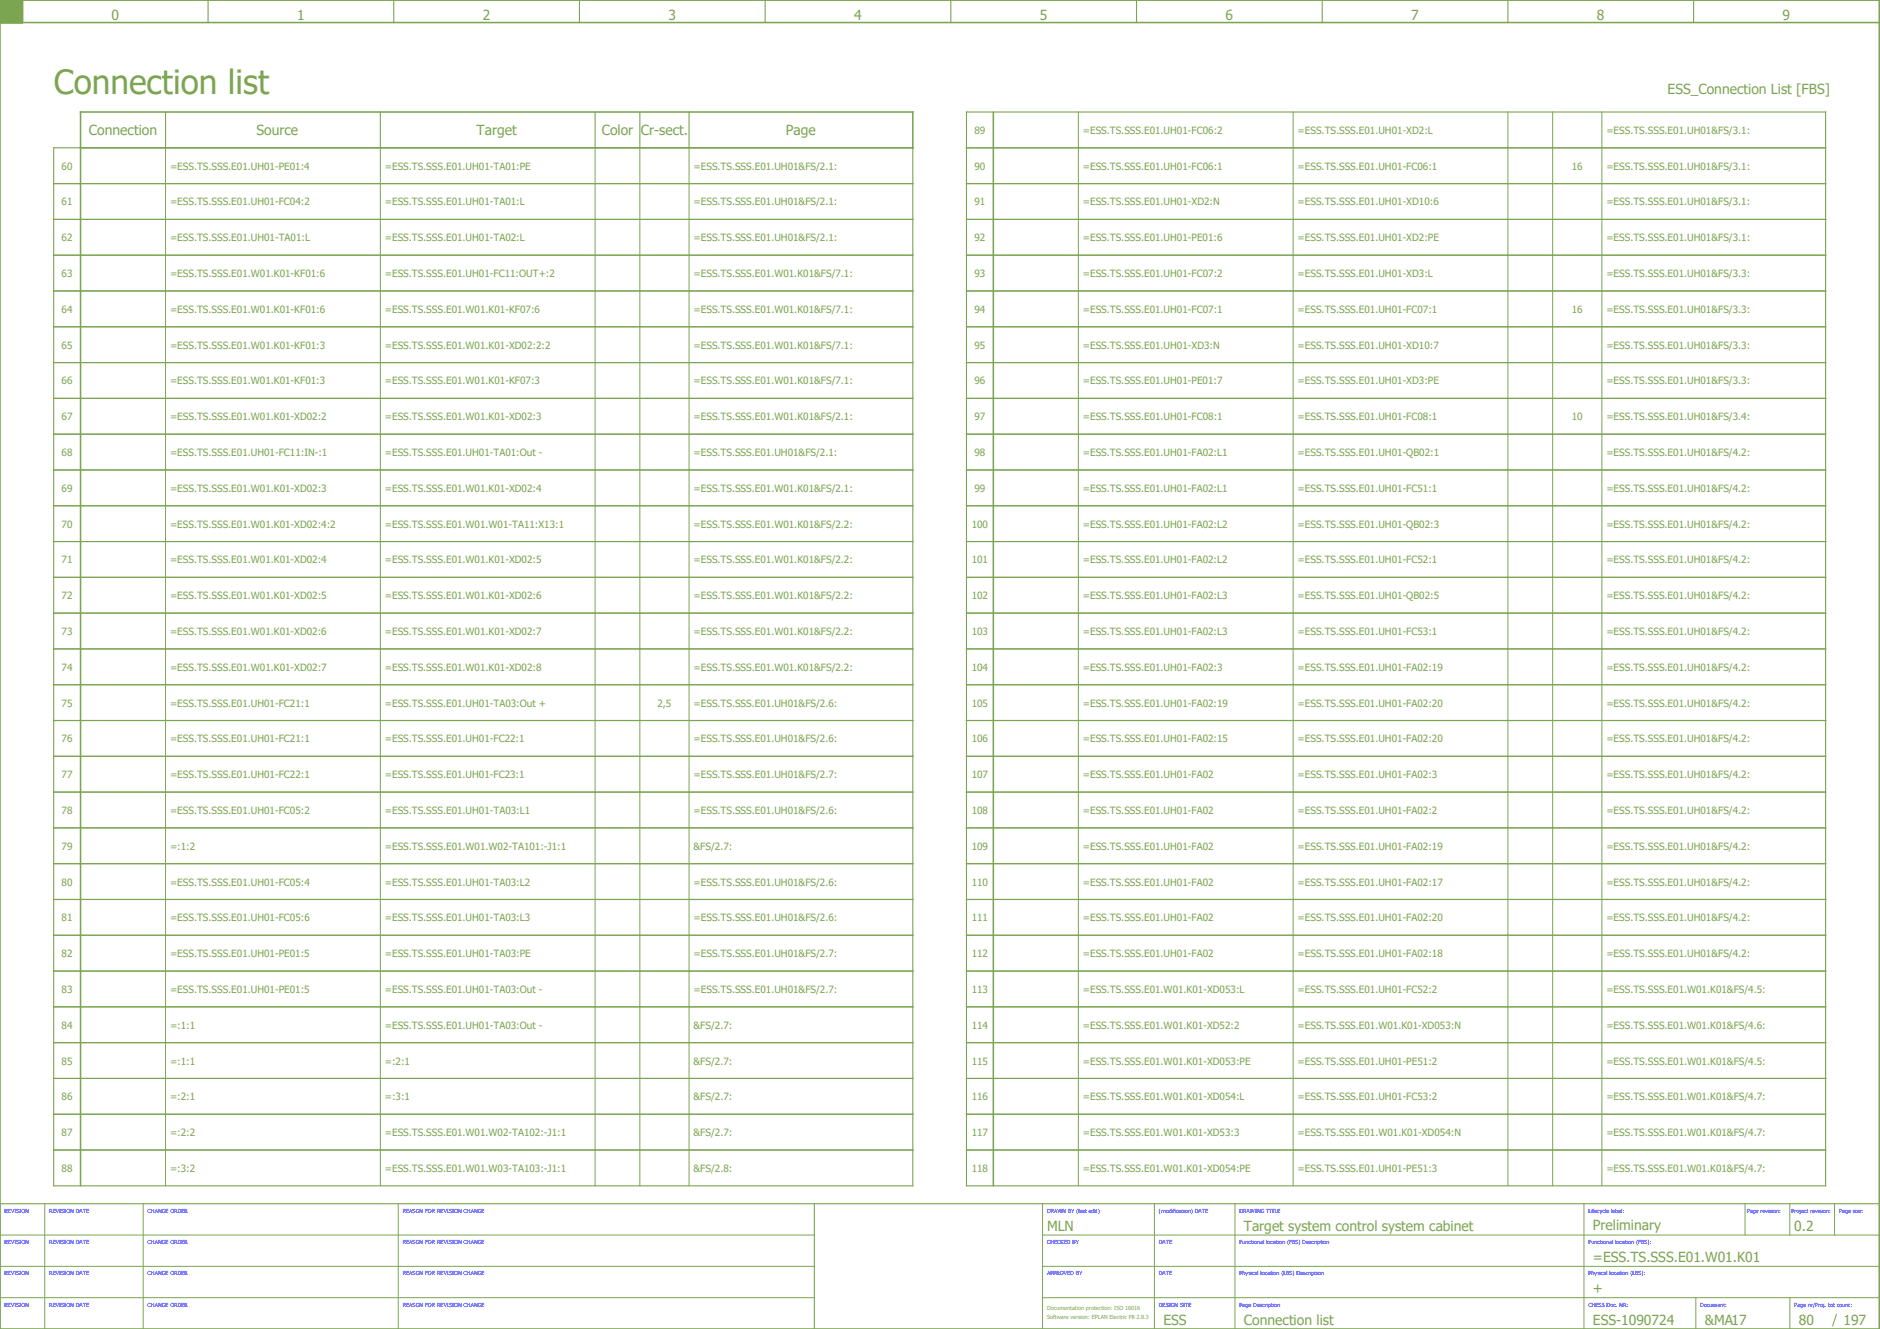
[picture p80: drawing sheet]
<svg xmlns="http://www.w3.org/2000/svg" width="420mm" height="297mm" viewBox="0 0 420 297" stroke-linecap="round" stroke-linejoin="round" font-family="sans-serif">
<defs><g id="words">
<text font-size="7.5" fill="#7ca552" x="12" y="21">Connection list</text>
<g font-size="3.1" fill="#7ca552">
<text x="24.9" y="4.4">0</text>
<text x="66.4" y="4.4">1</text>
<text x="107.9" y="4.4">2</text>
<text x="149.4" y="4.4">3</text>
<text x="190.9" y="4.4">4</text>
<text x="232.4" y="4.4">5</text>
<text x="273.9" y="4.4">6</text>
<text x="315.4" y="4.4">7</text>
<text x="356.9" y="4.4">8</text>
<text x="398.4" y="4.4">9</text>
<text x="372.7" y="21">ESS_Connection List [FBS]</text>
<text x="19.9" y="30.3">Connection</text>
<text x="57.3" y="30.3">Source</text>
<text x="106.5" y="30.3">Target</text>
<text x="134.5" y="30.2">Color</text>
<text x="143.2" y="30.3">Cr-sect.</text>
<text x="175.7" y="30.3">Page</text>
<text x="234" y="275">MLN</text>
<text x="278" y="275">Target system control system cabinet</text>
<text x="356" y="275">Preliminary</text>
<text x="401" y="275">0.2</text>
<text x="356" y="282">=ESS.TS.SSS.E01.W01.K01</text>
<text x="356" y="289">+</text>
<text x="260" y="296">ESS</text>
<text x="278" y="296">Connection list</text>
<text x="356" y="296">ESS-1090724</text>
<text x="381" y="296">&amp;MA17</text>
<text x="402" y="296">80</text>
<text x="412" y="296">197</text>
</g>
<g font-size="2.2" fill="#7ca552">
<text x="217.8" y="29.9">89</text>
<text x="242" y="29.9">=ESS.TS.SSS.E01.UH01-FC06:2</text>
<text x="290" y="29.9">=ESS.TS.SSS.E01.UH01-XD2:L</text>
<text x="359" y="29.9">=ESS.TS.SSS.E01.UH01&amp;FS/3.1:</text>
<text x="13.8" y="37.9">60</text>
<text x="38" y="37.9">=ESS.TS.SSS.E01.UH01-PE01:4</text>
<text x="86" y="37.9">=ESS.TS.SSS.E01.UH01-TA01:PE</text>
<text x="155" y="37.9">=ESS.TS.SSS.E01.UH01&amp;FS/2.1:</text>
<text x="217.8" y="37.9">90</text>
<text x="242" y="37.9">=ESS.TS.SSS.E01.UH01-FC06:1</text>
<text x="290" y="37.9">=ESS.TS.SSS.E01.UH01-FC06:1</text>
<text x="351.3" y="37.9">16</text>
<text x="359" y="37.9">=ESS.TS.SSS.E01.UH01&amp;FS/3.1:</text>
<text x="13.8" y="45.9">61</text>
<text x="38" y="45.9">=ESS.TS.SSS.E01.UH01-FC04:2</text>
<text x="86" y="45.9">=ESS.TS.SSS.E01.UH01-TA01:L</text>
<text x="155" y="45.9">=ESS.TS.SSS.E01.UH01&amp;FS/2.1:</text>
<text x="217.8" y="45.9">91</text>
<text x="242" y="45.9">=ESS.TS.SSS.E01.UH01-XD2:N</text>
<text x="290" y="45.9">=ESS.TS.SSS.E01.UH01-XD10:6</text>
<text x="359" y="45.9">=ESS.TS.SSS.E01.UH01&amp;FS/3.1:</text>
<text x="13.8" y="53.9">62</text>
<text x="38" y="53.9">=ESS.TS.SSS.E01.UH01-TA01:L</text>
<text x="86" y="53.9">=ESS.TS.SSS.E01.UH01-TA02:L</text>
<text x="155" y="53.9">=ESS.TS.SSS.E01.UH01&amp;FS/2.1:</text>
<text x="217.8" y="53.9">92</text>
<text x="242" y="53.9">=ESS.TS.SSS.E01.UH01-PE01:6</text>
<text x="290" y="53.9">=ESS.TS.SSS.E01.UH01-XD2:PE</text>
<text x="359" y="53.9">=ESS.TS.SSS.E01.UH01&amp;FS/3.1:</text>
<text x="13.8" y="61.9">63</text>
<text x="38" y="61.9">=ESS.TS.SSS.E01.W01.K01-KF01:6</text>
<text x="86" y="61.9">=ESS.TS.SSS.E01.UH01-FC11:OUT+:2</text>
<text x="155" y="61.9">=ESS.TS.SSS.E01.W01.K01&amp;FS/7.1:</text>
<text x="217.8" y="61.9">93</text>
<text x="242" y="61.9">=ESS.TS.SSS.E01.UH01-FC07:2</text>
<text x="290" y="61.9">=ESS.TS.SSS.E01.UH01-XD3:L</text>
<text x="359" y="61.9">=ESS.TS.SSS.E01.UH01&amp;FS/3.3:</text>
<text x="13.8" y="69.9">64</text>
<text x="38" y="69.9">=ESS.TS.SSS.E01.W01.K01-KF01:6</text>
<text x="86" y="69.9">=ESS.TS.SSS.E01.W01.K01-KF07:6</text>
<text x="155" y="69.9">=ESS.TS.SSS.E01.W01.K01&amp;FS/7.1:</text>
<text x="217.8" y="69.9">94</text>
<text x="242" y="69.9">=ESS.TS.SSS.E01.UH01-FC07:1</text>
<text x="290" y="69.9">=ESS.TS.SSS.E01.UH01-FC07:1</text>
<text x="351.3" y="69.9">16</text>
<text x="359" y="69.9">=ESS.TS.SSS.E01.UH01&amp;FS/3.3:</text>
<text x="13.8" y="77.9">65</text>
<text x="38" y="77.9">=ESS.TS.SSS.E01.W01.K01-KF01:3</text>
<text x="86" y="77.9">=ESS.TS.SSS.E01.W01.K01-XD02:2:2</text>
<text x="155" y="77.9">=ESS.TS.SSS.E01.W01.K01&amp;FS/7.1:</text>
<text x="217.8" y="77.9">95</text>
<text x="242" y="77.9">=ESS.TS.SSS.E01.UH01-XD3:N</text>
<text x="290" y="77.9">=ESS.TS.SSS.E01.UH01-XD10:7</text>
<text x="359" y="77.9">=ESS.TS.SSS.E01.UH01&amp;FS/3.3:</text>
<text x="13.8" y="85.9">66</text>
<text x="38" y="85.9">=ESS.TS.SSS.E01.W01.K01-KF01:3</text>
<text x="86" y="85.9">=ESS.TS.SSS.E01.W01.K01-KF07:3</text>
<text x="155" y="85.9">=ESS.TS.SSS.E01.W01.K01&amp;FS/7.1:</text>
<text x="217.8" y="85.9">96</text>
<text x="242" y="85.9">=ESS.TS.SSS.E01.UH01-PE01:7</text>
<text x="290" y="85.9">=ESS.TS.SSS.E01.UH01-XD3:PE</text>
<text x="359" y="85.9">=ESS.TS.SSS.E01.UH01&amp;FS/3.3:</text>
<text x="13.8" y="93.9">67</text>
<text x="38" y="93.9">=ESS.TS.SSS.E01.W01.K01-XD02:2</text>
<text x="86" y="93.9">=ESS.TS.SSS.E01.W01.K01-XD02:3</text>
<text x="155" y="93.9">=ESS.TS.SSS.E01.W01.K01&amp;FS/2.1:</text>
<text x="217.8" y="93.9">97</text>
<text x="242" y="93.9">=ESS.TS.SSS.E01.UH01-FC08:1</text>
<text x="290" y="93.9">=ESS.TS.SSS.E01.UH01-FC08:1</text>
<text x="351.3" y="93.9">10</text>
<text x="359" y="93.9">=ESS.TS.SSS.E01.UH01&amp;FS/3.4:</text>
<text x="13.8" y="101.9">68</text>
<text x="38" y="101.9">=ESS.TS.SSS.E01.UH01-FC11:IN-:1</text>
<text x="86" y="101.9">=ESS.TS.SSS.E01.UH01-TA01:Out -</text>
<text x="155" y="101.9">=ESS.TS.SSS.E01.UH01&amp;FS/2.1:</text>
<text x="217.8" y="101.9">98</text>
<text x="242" y="101.9">=ESS.TS.SSS.E01.UH01-FA02:L1</text>
<text x="290" y="101.9">=ESS.TS.SSS.E01.UH01-QB02:1</text>
<text x="359" y="101.9">=ESS.TS.SSS.E01.UH01&amp;FS/4.2:</text>
<text x="13.8" y="109.9">69</text>
<text x="38" y="109.9">=ESS.TS.SSS.E01.W01.K01-XD02:3</text>
<text x="86" y="109.9">=ESS.TS.SSS.E01.W01.K01-XD02:4</text>
<text x="155" y="109.9">=ESS.TS.SSS.E01.W01.K01&amp;FS/2.1:</text>
<text x="217.8" y="109.9">99</text>
<text x="242" y="109.9">=ESS.TS.SSS.E01.UH01-FA02:L1</text>
<text x="290" y="109.9">=ESS.TS.SSS.E01.UH01-FC51:1</text>
<text x="359" y="109.9">=ESS.TS.SSS.E01.UH01&amp;FS/4.2:</text>
<text x="13.8" y="117.9">70</text>
<text x="38" y="117.9">=ESS.TS.SSS.E01.W01.K01-XD02:4:2</text>
<text x="86" y="117.9">=ESS.TS.SSS.E01.W01.W01-TA11:X13:1</text>
<text x="155" y="117.9">=ESS.TS.SSS.E01.W01.K01&amp;FS/2.2:</text>
<text x="217.2" y="117.9">100</text>
<text x="242" y="117.9">=ESS.TS.SSS.E01.UH01-FA02:L2</text>
<text x="290" y="117.9">=ESS.TS.SSS.E01.UH01-QB02:3</text>
<text x="359" y="117.9">=ESS.TS.SSS.E01.UH01&amp;FS/4.2:</text>
<text x="13.8" y="125.9">71</text>
<text x="38" y="125.9">=ESS.TS.SSS.E01.W01.K01-XD02:4</text>
<text x="86" y="125.9">=ESS.TS.SSS.E01.W01.K01-XD02:5</text>
<text x="155" y="125.9">=ESS.TS.SSS.E01.W01.K01&amp;FS/2.2:</text>
<text x="217.2" y="125.9">101</text>
<text x="242" y="125.9">=ESS.TS.SSS.E01.UH01-FA02:L2</text>
<text x="290" y="125.9">=ESS.TS.SSS.E01.UH01-FC52:1</text>
<text x="359" y="125.9">=ESS.TS.SSS.E01.UH01&amp;FS/4.2:</text>
<text x="13.8" y="133.9">72</text>
<text x="38" y="133.9">=ESS.TS.SSS.E01.W01.K01-XD02:5</text>
<text x="86" y="133.9">=ESS.TS.SSS.E01.W01.K01-XD02:6</text>
<text x="155" y="133.9">=ESS.TS.SSS.E01.W01.K01&amp;FS/2.2:</text>
<text x="217.2" y="133.9">102</text>
<text x="242" y="133.9">=ESS.TS.SSS.E01.UH01-FA02:L3</text>
<text x="290" y="133.9">=ESS.TS.SSS.E01.UH01-QB02:5</text>
<text x="359" y="133.9">=ESS.TS.SSS.E01.UH01&amp;FS/4.2:</text>
<text x="13.8" y="141.9">73</text>
<text x="38" y="141.9">=ESS.TS.SSS.E01.W01.K01-XD02:6</text>
<text x="86" y="141.9">=ESS.TS.SSS.E01.W01.K01-XD02:7</text>
<text x="155" y="141.9">=ESS.TS.SSS.E01.W01.K01&amp;FS/2.2:</text>
<text x="217.2" y="141.9">103</text>
<text x="242" y="141.9">=ESS.TS.SSS.E01.UH01-FA02:L3</text>
<text x="290" y="141.9">=ESS.TS.SSS.E01.UH01-FC53:1</text>
<text x="359" y="141.9">=ESS.TS.SSS.E01.UH01&amp;FS/4.2:</text>
<text x="13.8" y="149.9">74</text>
<text x="38" y="149.9">=ESS.TS.SSS.E01.W01.K01-XD02:7</text>
<text x="86" y="149.9">=ESS.TS.SSS.E01.W01.K01-XD02:8</text>
<text x="155" y="149.9">=ESS.TS.SSS.E01.W01.K01&amp;FS/2.2:</text>
<text x="217.2" y="149.9">104</text>
<text x="242" y="149.9">=ESS.TS.SSS.E01.UH01-FA02:3</text>
<text x="290" y="149.9">=ESS.TS.SSS.E01.UH01-FA02:19</text>
<text x="359" y="149.9">=ESS.TS.SSS.E01.UH01&amp;FS/4.2:</text>
<text x="13.8" y="157.9">75</text>
<text x="38" y="157.9">=ESS.TS.SSS.E01.UH01-FC21:1</text>
<text x="86" y="157.9">=ESS.TS.SSS.E01.UH01-TA03:Out +</text>
<text x="146.9" y="157.9">2,5</text>
<text x="155" y="157.9">=ESS.TS.SSS.E01.UH01&amp;FS/2.6:</text>
<text x="217.2" y="157.9">105</text>
<text x="242" y="157.9">=ESS.TS.SSS.E01.UH01-FA02:19</text>
<text x="290" y="157.9">=ESS.TS.SSS.E01.UH01-FA02:20</text>
<text x="359" y="157.9">=ESS.TS.SSS.E01.UH01&amp;FS/4.2:</text>
<text x="13.8" y="165.9">76</text>
<text x="38" y="165.9">=ESS.TS.SSS.E01.UH01-FC21:1</text>
<text x="86" y="165.9">=ESS.TS.SSS.E01.UH01-FC22:1</text>
<text x="155" y="165.9">=ESS.TS.SSS.E01.UH01&amp;FS/2.6:</text>
<text x="217.2" y="165.9">106</text>
<text x="242" y="165.9">=ESS.TS.SSS.E01.UH01-FA02:15</text>
<text x="290" y="165.9">=ESS.TS.SSS.E01.UH01-FA02:20</text>
<text x="359" y="165.9">=ESS.TS.SSS.E01.UH01&amp;FS/4.2:</text>
<text x="13.8" y="173.9">77</text>
<text x="38" y="173.9">=ESS.TS.SSS.E01.UH01-FC22:1</text>
<text x="86" y="173.9">=ESS.TS.SSS.E01.UH01-FC23:1</text>
<text x="155" y="173.9">=ESS.TS.SSS.E01.UH01&amp;FS/2.7:</text>
<text x="217.2" y="173.9">107</text>
<text x="242" y="173.9">=ESS.TS.SSS.E01.UH01-FA02</text>
<text x="290" y="173.9">=ESS.TS.SSS.E01.UH01-FA02:3</text>
<text x="359" y="173.9">=ESS.TS.SSS.E01.UH01&amp;FS/4.2:</text>
<text x="13.8" y="181.9">78</text>
<text x="38" y="181.9">=ESS.TS.SSS.E01.UH01-FC05:2</text>
<text x="86" y="181.9">=ESS.TS.SSS.E01.UH01-TA03:L1</text>
<text x="155" y="181.9">=ESS.TS.SSS.E01.UH01&amp;FS/2.6:</text>
<text x="217.2" y="181.9">108</text>
<text x="242" y="181.9">=ESS.TS.SSS.E01.UH01-FA02</text>
<text x="290" y="181.9">=ESS.TS.SSS.E01.UH01-FA02:2</text>
<text x="359" y="181.9">=ESS.TS.SSS.E01.UH01&amp;FS/4.2:</text>
<text x="13.8" y="189.9">79</text>
<text x="38" y="189.9">=:1:2</text>
<text x="86" y="189.9">=ESS.TS.SSS.E01.W01.W02-TA101:-J1:1</text>
<text x="155" y="189.9">&amp;FS/2.7:</text>
<text x="217.2" y="189.9">109</text>
<text x="242" y="189.9">=ESS.TS.SSS.E01.UH01-FA02</text>
<text x="290" y="189.9">=ESS.TS.SSS.E01.UH01-FA02:19</text>
<text x="359" y="189.9">=ESS.TS.SSS.E01.UH01&amp;FS/4.2:</text>
<text x="13.8" y="197.9">80</text>
<text x="38" y="197.9">=ESS.TS.SSS.E01.UH01-FC05:4</text>
<text x="86" y="197.9">=ESS.TS.SSS.E01.UH01-TA03:L2</text>
<text x="155" y="197.9">=ESS.TS.SSS.E01.UH01&amp;FS/2.6:</text>
<text x="217.2" y="197.9">110</text>
<text x="242" y="197.9">=ESS.TS.SSS.E01.UH01-FA02</text>
<text x="290" y="197.9">=ESS.TS.SSS.E01.UH01-FA02:17</text>
<text x="359" y="197.9">=ESS.TS.SSS.E01.UH01&amp;FS/4.2:</text>
<text x="13.8" y="205.9">81</text>
<text x="38" y="205.9">=ESS.TS.SSS.E01.UH01-FC05:6</text>
<text x="86" y="205.9">=ESS.TS.SSS.E01.UH01-TA03:L3</text>
<text x="155" y="205.9">=ESS.TS.SSS.E01.UH01&amp;FS/2.6:</text>
<text x="217.2" y="205.9">111</text>
<text x="242" y="205.9">=ESS.TS.SSS.E01.UH01-FA02</text>
<text x="290" y="205.9">=ESS.TS.SSS.E01.UH01-FA02:20</text>
<text x="359" y="205.9">=ESS.TS.SSS.E01.UH01&amp;FS/4.2:</text>
<text x="13.8" y="213.9">82</text>
<text x="38" y="213.9">=ESS.TS.SSS.E01.UH01-PE01:5</text>
<text x="86" y="213.9">=ESS.TS.SSS.E01.UH01-TA03:PE</text>
<text x="155" y="213.9">=ESS.TS.SSS.E01.UH01&amp;FS/2.7:</text>
<text x="217.2" y="213.9">112</text>
<text x="242" y="213.9">=ESS.TS.SSS.E01.UH01-FA02</text>
<text x="290" y="213.9">=ESS.TS.SSS.E01.UH01-FA02:18</text>
<text x="359" y="213.9">=ESS.TS.SSS.E01.UH01&amp;FS/4.2:</text>
<text x="13.8" y="221.9">83</text>
<text x="38" y="221.9">=ESS.TS.SSS.E01.UH01-PE01:5</text>
<text x="86" y="221.9">=ESS.TS.SSS.E01.UH01-TA03:Out -</text>
<text x="155" y="221.9">=ESS.TS.SSS.E01.UH01&amp;FS/2.7:</text>
<text x="217.2" y="221.9">113</text>
<text x="242" y="221.9">=ESS.TS.SSS.E01.W01.K01-XD053:L</text>
<text x="290" y="221.9">=ESS.TS.SSS.E01.UH01-FC52:2</text>
<text x="359" y="221.9">=ESS.TS.SSS.E01.W01.K01&amp;FS/4.5:</text>
<text x="13.8" y="229.9">84</text>
<text x="38" y="229.9">=:1:1</text>
<text x="86" y="229.9">=ESS.TS.SSS.E01.UH01-TA03:Out -</text>
<text x="155" y="229.9">&amp;FS/2.7:</text>
<text x="217.2" y="229.9">114</text>
<text x="242" y="229.9">=ESS.TS.SSS.E01.W01.K01-XD52:2</text>
<text x="290" y="229.9">=ESS.TS.SSS.E01.W01.K01-XD053:N</text>
<text x="359" y="229.9">=ESS.TS.SSS.E01.W01.K01&amp;FS/4.6:</text>
<text x="13.8" y="237.9">85</text>
<text x="38" y="237.9">=:1:1</text>
<text x="86" y="237.9">=:2:1</text>
<text x="155" y="237.9">&amp;FS/2.7:</text>
<text x="217.2" y="237.9">115</text>
<text x="242" y="237.9">=ESS.TS.SSS.E01.W01.K01-XD053:PE</text>
<text x="290" y="237.9">=ESS.TS.SSS.E01.UH01-PE51:2</text>
<text x="359" y="237.9">=ESS.TS.SSS.E01.W01.K01&amp;FS/4.5:</text>
<text x="13.8" y="245.9">86</text>
<text x="38" y="245.9">=:2:1</text>
<text x="86" y="245.9">=:3:1</text>
<text x="155" y="245.9">&amp;FS/2.7:</text>
<text x="217.2" y="245.9">116</text>
<text x="242" y="245.9">=ESS.TS.SSS.E01.W01.K01-XD054:L</text>
<text x="290" y="245.9">=ESS.TS.SSS.E01.UH01-FC53:2</text>
<text x="359" y="245.9">=ESS.TS.SSS.E01.W01.K01&amp;FS/4.7:</text>
<text x="13.8" y="253.9">87</text>
<text x="38" y="253.9">=:2:2</text>
<text x="86" y="253.9">=ESS.TS.SSS.E01.W01.W02-TA102:-J1:1</text>
<text x="155" y="253.9">&amp;FS/2.7:</text>
<text x="217.2" y="253.9">117</text>
<text x="242" y="253.9">=ESS.TS.SSS.E01.W01.K01-XD53:3</text>
<text x="290" y="253.9">=ESS.TS.SSS.E01.W01.K01-XD054:N</text>
<text x="359" y="253.9">=ESS.TS.SSS.E01.W01.K01&amp;FS/4.7:</text>
<text x="13.8" y="261.9">88</text>
<text x="38" y="261.9">=:3:2</text>
<text x="86" y="261.9">=ESS.TS.SSS.E01.W01.W03-TA103:-J1:1</text>
<text x="155" y="261.9">&amp;FS/2.8:</text>
<text x="217.2" y="261.9">118</text>
<text x="242" y="261.9">=ESS.TS.SSS.E01.W01.K01-XD054:PE</text>
<text x="290" y="261.9">=ESS.TS.SSS.E01.UH01-PE51:3</text>
<text x="359" y="261.9">=ESS.TS.SSS.E01.W01.K01&amp;FS/4.7:</text>
</g>
<g font-size="1.2" fill="#00f">
<text x="1" y="271">REVISION</text>
<text x="11" y="271">REVISION DATE</text>
<text x="33" y="271">CHANGE ORDER</text>
<text x="90" y="271">REASON FOR REVISION CHANGE</text>
<text x="234" y="271">DRAWN BY (last edit)</text>
<text x="259" y="271">(modification) DATE</text>
<text x="277" y="271">DRAWING TITLE</text>
<text x="355" y="271">Lifecycle label:</text>
<text x="390.4" y="271">Page revision:</text>
<text x="400.4" y="271">Project revision:</text>
<text x="411" y="271">Page size:</text>
<text x="1" y="278">REVISION</text>
<text x="11" y="278">REVISION DATE</text>
<text x="33" y="278">CHANGE ORDER</text>
<text x="90" y="278">REASON FOR REVISION CHANGE</text>
<text x="234" y="278">CHECKED BY</text>
<text x="259" y="278">DATE</text>
<text x="277" y="278">Functional location (FBS) Description</text>
<text x="355" y="278">Functional location (FBS):</text>
<text x="1" y="285">REVISION</text>
<text x="11" y="285">REVISION DATE</text>
<text x="33" y="285">CHANGE ORDER</text>
<text x="90" y="285">REASON FOR REVISION CHANGE</text>
<text x="234" y="285">APPROVED BY</text>
<text x="259" y="285">DATE</text>
<text x="277" y="285">Physical location (LBS) Description</text>
<text x="355" y="285">Physical location (LBS):</text>
<text x="1" y="292">REVISION</text>
<text x="11" y="292">REVISION DATE</text>
<text x="33" y="292">CHANGE ORDER</text>
<text x="90" y="292">REASON FOR REVISION CHANGE</text>
<text x="259" y="292">DESIGN SITE</text>
<text x="277" y="292">Page Description</text>
<text x="355" y="292">CHESS Doc. NR:</text>
<text x="380" y="292">Document:</text>
<text x="401" y="292">Page nr/Proj. tot count:</text>
</g>
<g font-size="1.2" fill="#7ca552">
<text x="234" y="292.8">Documentation protection: ISO 16016</text>
<text x="234" y="294.8">Software version: EPLAN Electric P8 2.8.3</text>
</g>
</g></defs>
<path d="M0 5h420M0 0h420v297h-420zM5 0v5M18 33h186v-8h-186v240M222 25v240" fill="none" stroke="#7ca552" stroke-width=".35"/>
<g fill="none" stroke="#7ca552" stroke-width=".25">
<path d="M0 5h5M46.5 0v5M88 0v5M129.5 0v5M171 0v5M212.5 0v5M254 0v5M295.5 0v5M337 0v5M378.5 0v5M12 33h192v232h-192zM37 25v8"/>
<path d="M85 25v8M133 25v8M143 25v8M154 25v8M216 33h192M216 25h192v240h-192zM12 41h192M12 49h192M12 57h192M216 41h192M216 49h192M216 57h192"/>
<path d="M12 65h192M12 73h192M216 65h192M216 73h192M12 81h192M12 89h192M12 97h192M216 81h192M216 89h192M216 97h192M12 105h192M12 113h192"/>
<path d="M216 105h192M216 113h192M12 121h192M12 129h192M12 137h192M216 121h192M216 129h192M216 137h192M12 145h192M12 153h192M216 145h192M216 153h192"/>
<path d="M12 161h192M12 169h192M12 177h192M216 161h192M216 169h192M216 177h192M12 185h192M12 193h192M216 185h192M216 193h192M12 201h192M12 209h192"/>
<path d="M12 217h192M216 201h192M216 209h192M216 217h192M12 225h192M12 233h192M216 225h192M216 233h192M12 241h192M12 249h192M12 257h192M216 241h192"/>
<path d="M216 249h192M216 257h192M182 269v28M420 269h-420v28"/>
</g>
<path d="M0 0h5v5h-5z" fill="#7ca552" stroke="#7ca552" stroke-width=".22"/>
<g fill="none" stroke="#7ca552" stroke-width=".22">
<path d="M37 33v232M85 33v232M133 33v232M143 33v232M154 33v232M241 25v240M289 25v240M337 25v240M347 25v240M358 25v240M0 276h182M10 269v28"/>
<path d="M32 269v28M89 269v28M233 276h187M233 269v28M258 269v28M276 269v28M354 269v28M390 269v7M400 269v7M410 269v7M0 283h182M0 290h182"/>
<path d="M233 283h187M233 290h187M379 290v7M400 290v7M410.4 293.6l-.8 2.8"/>
</g>
<use href="#words"/>
</svg>
